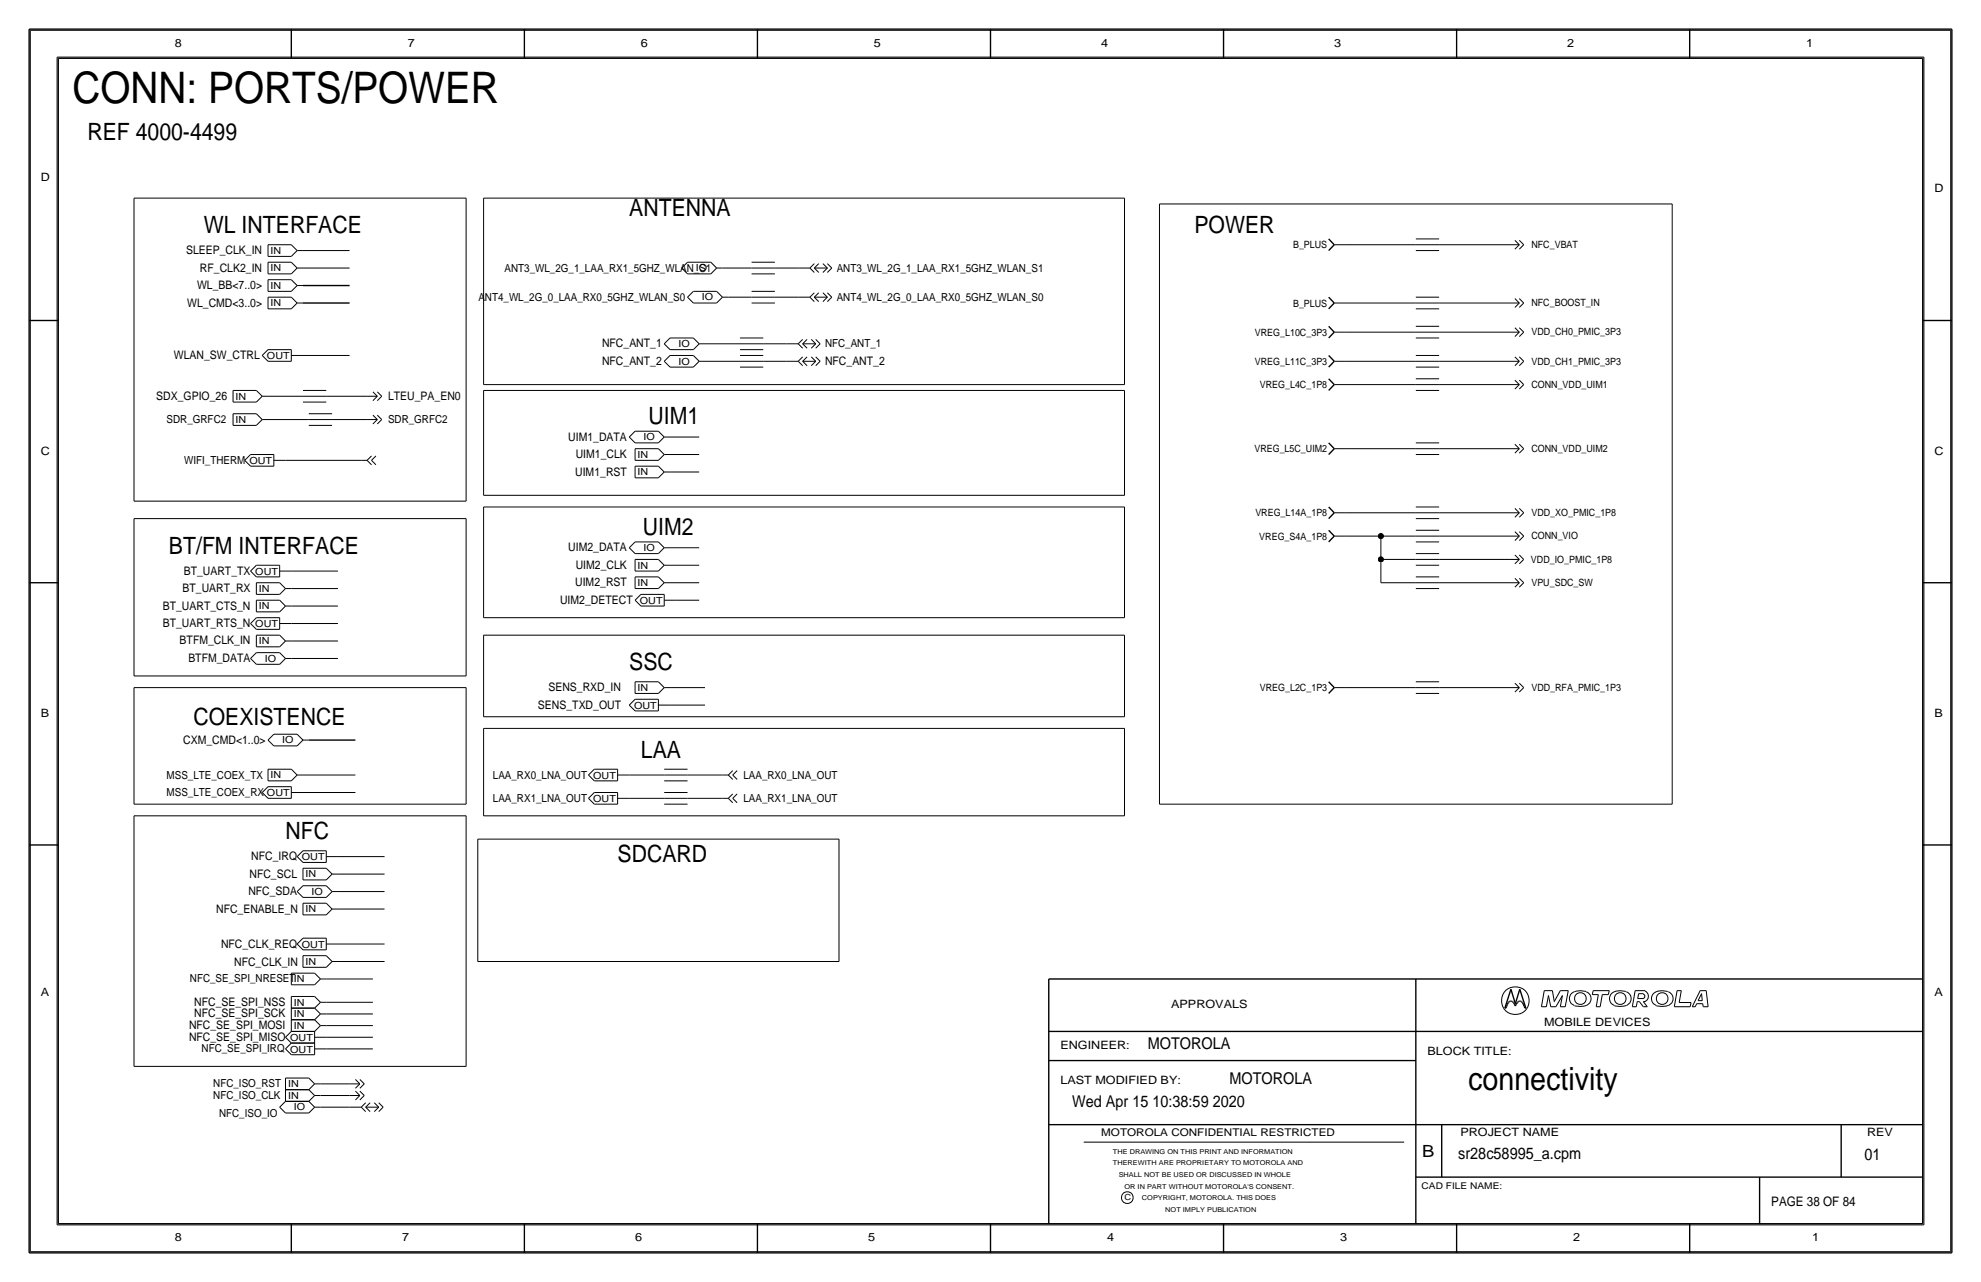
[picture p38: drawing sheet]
<svg xmlns="http://www.w3.org/2000/svg" width="432mm" height="279mm" viewBox="0 0 432 279" stroke-linecap="round" stroke-linejoin="round" font-family="sans-serif">
<defs><g id="words">
<text font-size="9.5" x="15.8" y="22.6">CONN: PORTS/POWER</text>
<text font-size="7" x="320" y="237.5">connectivity</text>
<g font-size="5.2">
<text x="19" y="30.5">REF 4000-4499</text>
<text x="137.2" y="47">ANTENNA</text>
<text x="44.4" y="50.8">WL INTERFACE</text>
<text x="260.4" y="50.8">POWER</text>
<text x="141.4" y="92.4">UIM1</text>
<text x="140.1" y="116.5">UIM2</text>
<text x="36.8" y="120.6">BT/FM INTERFACE</text>
<text x="137.2" y="146">SSC</text>
<text x="42.2" y="157.9">COEXISTENCE</text>
<text x="139.7" y="165.1">LAA</text>
<text x="62.2" y="182.9">NFC</text>
<text x="134.6" y="188">SDCARD</text>
</g>
<text font-size="3.7" x="310" y="252.1">B</text>
<g font-size="3.5">
<text x="250.2" y="228.6">MOTOROLA</text>
<text x="268" y="236.2">MOTOROLA</text>
<text x="233.7" y="241.3">Wed Apr 15 10:38:59 2020</text>
<text x="317.9" y="252.6">sr28c58995_a.cpm</text>
<text x="406.4" y="252.7">01</text>
</g>
<text font-size="2.9" x="386.1" y="262.9">PAGE 38 OF 84</text>
<g font-size="2.6">
<text x="40.6" y="55.4">SLEEP_CLK_IN</text>
<text x="43.6" y="59.2">RF_CLK2_IN</text>
<text x="43" y="63">WL_BB&lt;7..0&gt;</text>
<text x="40.8" y="66.8">WL_CMD&lt;3..0&gt;</text>
<text x="131.2" y="75.7">NFC_ANT_1</text>
<text x="37.9" y="78.2">WLAN_SW_CTRL</text>
<text x="131.2" y="79.5">NFC_ANT_2</text>
<text x="179.8" y="79.5">NFC_ANT_2</text>
<text x="34.1" y="87.3">SDX_GPIO_26</text>
<text x="84.6" y="87.1">LTEU_PA_EN0</text>
<text x="123.9" y="96">UIM1_DATA</text>
<text x="125.5" y="99.8">UIM1_CLK</text>
<text x="125.4" y="103.6">UIM1_RST</text>
<text x="40" y="125.2">BT_UART_TX</text>
<text x="123.9" y="120.1">UIM2_DATA</text>
<text x="125.5" y="124">UIM2_CLK</text>
<text x="39.8" y="129">BT_UART_RX</text>
<text x="122.1" y="131.6">UIM2_DETECT</text>
<text x="125.4" y="127.8">UIM2_RST</text>
<text x="35.5" y="132.8">BT_UART_CTS_N</text>
<text x="35.5" y="136.7">BT_UART_RTS_N</text>
<text x="39.2" y="140.5">BTFM_CLK_IN</text>
<text x="41.1" y="144.3">BTFM_DATA</text>
<text x="117.3" y="154.4">SENS_TXD_OUT</text>
<text x="119.5" y="150.6">SENS_RXD_IN</text>
<text x="39.9" y="162.1">CXM_CMD&lt;1..0&gt;</text>
<text x="54.4" y="191.3">NFC_SCL</text>
<text x="54.8" y="187.5">NFC_IRQ</text>
<text x="54.1" y="195.1">NFC_SDA</text>
<text x="47.1" y="199.1">NFC_ENABLE_N</text>
<text x="48.2" y="206.5">NFC_CLK_REQ</text>
<text x="51" y="210.5">NFC_CLK_IN</text>
<text x="42.3" y="221.7">NFC_SE_SPI_SCK</text>
<text x="42.3" y="219.2">NFC_SE_SPI_NSS</text>
<text x="41.2" y="226.8">NFC_SE_SPI_MISO</text>
<text x="41.2" y="224.3">NFC_SE_SPI_MOSI</text>
</g>
<g font-size="2.5">
<text x="38.1" y="10.2">8</text>
<text x="88.9" y="10.2">7</text>
<text x="139.7" y="10.2">6</text>
<text x="190.5" y="10.2">5</text>
<text x="240" y="10.2">4</text>
<text x="290.8" y="10.2">3</text>
<text x="341.6" y="10.2">2</text>
<text x="393.7" y="10.2">1</text>
<text x="8.9" y="39.4">D</text>
<text x="421.6" y="41.9">D</text>
<text x="8.9" y="99.1">C</text>
<text x="421.6" y="99.1">C</text>
<text x="8.9" y="156.2">B</text>
<text x="421.6" y="156.2">B</text>
<text x="8.9" y="217.2">A</text>
<text x="255.3" y="219.7">APPROVALS</text>
<text x="421.6" y="217.2">A</text>
<text x="336.5" y="223.5">MOBILE DEVICES</text>
<text x="231.1" y="228.6">ENGINEER:</text>
<text x="311.1" y="229.9">BLOCK TITLE:</text>
<text x="231.1" y="236.2">LAST MODIFIED BY:</text>
<text x="318.3" y="247.5">PROJECT NAME</text>
<text x="407" y="247.6">REV</text>
<text x="38.1" y="270.5">8</text>
<text x="87.6" y="270.5">7</text>
<text x="138.4" y="270.5">6</text>
<text x="189.2" y="270.5">5</text>
<text x="241.3" y="270.5">4</text>
<text x="292.1" y="270.5">3</text>
<text x="342.9" y="270.5">2</text>
<text x="395" y="270.5">1</text>
</g>
<g font-size="2.4">
<text x="110" y="59.2">ANT3_WL_2G_1_LAA_RX1_5GHZ_WLAN_S1</text>
<text x="182.4" y="59.2">ANT3_WL_2G_1_LAA_RX1_5GHZ_WLAN_S1</text>
<text x="104.3" y="65.5">ANT4_WL_2G_0_LAA_RX0_5GHZ_WLAN_S0</text>
<text x="182.4" y="65.5">ANT4_WL_2G_0_LAA_RX0_5GHZ_WLAN_S0</text>
<text x="179.8" y="75.7">NFC_ANT_1</text>
<text x="36.3" y="92.2">SDR_GRFC2</text>
<text x="84.6" y="92.2">SDR_GRFC2</text>
<text x="40.1" y="101.1">WIFI_THERM</text>
<text x="36.3" y="169.7">MSS_LTE_COEX_TX</text>
<text x="36.3" y="173.5">MSS_LTE_COEX_RX</text>
<text x="107.4" y="169.7">LAA_RX0_LNA_OUT</text>
<text x="162.1" y="169.7">LAA_RX0_LNA_OUT</text>
<text x="107.4" y="174.8">LAA_RX1_LNA_OUT</text>
<text x="162.1" y="174.8">LAA_RX1_LNA_OUT</text>
<text x="41.4" y="214.1">NFC_SE_SPI_NRESET</text>
<text x="43.9" y="229.4">NFC_SE_SPI_IRQ</text>
<text x="46.5" y="237">NFC_ISO_RST</text>
<text x="46.5" y="239.5">NFC_ISO_CLK</text>
<text x="47.8" y="243.3">NFC_ISO_IO</text>
</g>
<text font-size="2.3" x="240" y="247.6">MOTOROLA CONFIDENTIAL RESTRICTED</text>
<g font-size="2.2">
<text x="281.8" y="54.1">B_PLUS</text>
<text x="333.8" y="54">NFC_VBAT</text>
<text x="281.8" y="66.8">B_PLUS</text>
<text x="333.8" y="66.7">NFC_BOOST_IN</text>
<text x="273.5" y="73.2">VREG_L10C_3P3</text>
<text x="333.8" y="73.1">VDD_CH0_PMIC_3P3</text>
<text x="273.5" y="79.5">VREG_L11C_3P3</text>
<text x="333.8" y="79.4">VDD_CH1_PMIC_3P3</text>
<text x="274.6" y="84.6">VREG_L4C_1P8</text>
<text x="333.8" y="84.5">CONN_VDD_UIM1</text>
<text x="273.4" y="98.6">VREG_L5C_UIM2</text>
<text x="333.8" y="98.5">CONN_VDD_UIM2</text>
<text x="273.6" y="112.5">VREG_L14A_1P8</text>
<text x="333.8" y="112.5">VDD_XO_PMIC_1P8</text>
<text x="274.5" y="117.6">VREG_S4A_1P8</text>
<text x="333.8" y="117.5">CONN_VIO</text>
<text x="333.7" y="122.6">VDD_IO_PMIC_1P8</text>
<text x="333.8" y="127.7">VPU_SDC_SW</text>
<text x="274.6" y="150.6">VREG_L2C_1P3</text>
<text x="333.8" y="150.6">VDD_RFA_PMIC_1P3</text>
</g>
<g font-size="2.1">
<text x="59" y="55.3">IN</text>
<text x="59" y="59.1">IN</text>
<text x="151.7" y="59.1">IO</text>
<text x="59" y="62.9">IN</text>
<text x="153" y="65.5">IO</text>
<text x="59" y="66.8">IN</text>
<text x="147.9" y="75.6">IO</text>
<text x="58.2" y="78.3">OUT</text>
<text x="147.9" y="79.5">IO</text>
<text x="51.4" y="87.1">IN</text>
<text x="51.4" y="92.2">IN</text>
<text x="140.3" y="96">IO</text>
<text x="54.4" y="101.1">OUT</text>
<text x="139" y="99.8">IN</text>
<text x="139" y="103.6">IN</text>
<text x="55.6" y="125.3">OUT</text>
<text x="139" y="123.9">IN</text>
<text x="140.3" y="120.1">IO</text>
<text x="56.4" y="129">IN</text>
<text x="139" y="127.7">IN</text>
<text x="139.5" y="131.6">OUT</text>
<text x="55.6" y="136.7">OUT</text>
<text x="56.4" y="132.8">IN</text>
<text x="56.4" y="140.4">IN</text>
<text x="57.7" y="144.2">IO</text>
<text x="138.2" y="154.5">OUT</text>
<text x="139" y="150.6">IN</text>
<text x="61.5" y="162">IO</text>
<text x="58.2" y="173.5">OUT</text>
<text x="59" y="169.6">IN</text>
<text x="129.3" y="169.7">OUT</text>
<text x="129.3" y="174.8">OUT</text>
<text x="65.8" y="187.5">OUT</text>
<text x="66.6" y="191.2">IN</text>
<text x="67.9" y="195">IO</text>
<text x="66.6" y="198.8">IN</text>
<text x="65.8" y="206.6">OUT</text>
<text x="64.1" y="214.1">IN</text>
<text x="66.6" y="210.3">IN</text>
<text x="64.1" y="221.7">IN</text>
<text x="64.1" y="219.2">IN</text>
<text x="63.3" y="226.9">OUT</text>
<text x="64.1" y="224.2">IN</text>
<text x="63.3" y="229.4">OUT</text>
<text x="62.8" y="239.5">IN</text>
<text x="62.8" y="236.9">IN</text>
<text x="64.1" y="242">IO</text>
</g>
<text font-size="2" x="309.9" y="259.1">CAD FILE NAME:</text>
<text font-size="1.8" x="245.1" y="261.6">C</text>
<g font-size="1.5">
<text x="242.6" y="251.5">THE DRAWING ON THIS PRINT AND INFORMATION</text>
<text x="242.6" y="254">THEREWITH ARE PROPRIETARY TO MOTOROLA AND</text>
<text x="243.8" y="256.5">SHALL NOT BE USED OR DISCUSSED IN WHOLE</text>
<text x="245.1" y="259.1">OR IN PART WITHOUT MOTOROLA'S CONSENT.</text>
<text x="248.9" y="261.6">COPYRIGHT, MOTOROLA. THIS DOES</text>
<text x="254" y="264.2">NOT IMPLY PUBLICATION</text>
</g>
</g></defs>
<g fill="none" stroke="#000" stroke-width=".22">
<path d="M6.6 6.6h418.6zM6.6 6.6v266.2zM12.4 12.4v254.6zM12.4 12.4h407zM419.4 12.4v254.6zM425.2 6.6v266.2zM29.2 43.2h72.4zM29.2 43.2v66zM58.4 53.3h5.1zM58.4 53.3v2.6zM58.4 55.9h5.1zM58.4 57.2h5.1z"/>
<path d="M58.4 57.2v2.5zM58.4 59.7h5.1zM63.5 53.3l1.3 1.3zM63.5 57.2l1.3 1.2zM64.8 54.6h1.2zM64.8 58.4h1.2zM64.8 54.6l-1.3 1.3zM64.8 58.4l-1.3 1.3zM66 54.6h10.2zM66 58.4h10.2zM101.6 43.2v66zM105.4 43.2h139.7z"/>
<path d="M105.4 43.2v40.6zM148.6 58.4l1.3 1.3zM149.9 57.2l-1.3 1.2zM149.9 59.7h5zM149.9 57.2h5zM154.9 57.2l1.3 1.2zM156.2 58.4h1.3zM156.2 58.4l-1.3 1.3zM157.5 58.4h6.3zM163.8 58.4h5.1zM163.8 57.2h5.1zM163.8 59.7h5.1z"/>
<path d="M168.9 58.4h5.1zM174 58.4h2.5zM176.5 58.4l1 1zM176.5 58.4l1-.9zM177.5 58.4l1-.9zM177.5 58.4h2.8zM177.5 58.4l1 1zM179.4 59.4l.9-1zM179.4 57.5l.9 .9zM180.3 57.5l1 .9zM180.3 59.4l1-1zM245.1 43.2v40.6z"/>
<path d="M252.7 44.4h111.8zM252.7 44.4v130.9zM290.8 53.3h2.6zM293.4 53.3h15.2zM308.6 53.3h5.1zM308.6 52.1h5.1zM308.6 54.6h5.1zM313.7 53.3h15.2zM328.9 53.3h2.3zM330.2 54.3l1-1zM330.2 52.4l1 .9zM331.2 52.4l.9 .9z"/>
<path d="M331.2 54.3l.9-1zM364.5 44.4v130.9zM57.1 77.5l1.3 1.2zM58.4 76.2h5.1zM58.4 78.7h5.1zM58.4 64.8h5.1zM58.4 64.8v2.5zM58.4 67.3h5.1zM58.4 61h5.1zM58.4 61v2.5zM58.4 63.5h5.1zM58.4 76.2l-1.2 1.3z"/>
<path d="M63.5 64.8l1.3 1.2zM63.5 61l1.3 1.2zM63.5 77.5h2.5zM63.5 76.2v2.5zM64.8 66h1.2zM64.8 62.2h1.2zM64.8 66l-1.3 1.3zM64.8 62.2l-1.3 1.3zM66 77.5h10.2zM144.8 78.7l1.2 1.3zM144.8 74.9l1.2 1.3zM146 77.5h5.1z"/>
<path d="M146 76.2h5.1zM146 73.7h5.1zM146 77.5l-1.2 1.2zM146 73.7l-1.2 1.2zM149.9 64.8l1.2 1.2zM151.1 66h5.1zM151.1 63.5h5.1zM151.1 63.5l-1.2 1.3zM151.1 77.5l1.3 1.2zM151.1 73.7l1.3 1.2zM152.4 78.7h1.3zM152.4 78.7l-1.3 1.3z"/>
<path d="M152.4 74.9h1.3zM152.4 74.9l-1.3 1.3zM153.7 78.7h7.6zM153.7 74.9h7.6zM156.2 63.5l1.3 1.3zM157.5 64.8h1.2zM157.5 64.8l-1.3 1.2zM158.7 64.8h5.1zM161.3 78.7h5.1zM161.3 77.5h5.1zM161.3 74.9h5.1zM161.3 73.7h5.1z"/>
<path d="M161.3 76.2h5.1zM163.8 64.8h5.1zM163.8 63.5h5.1zM163.8 66h5.1zM166.4 74.9h5.1zM166.4 78.7h5.1zM168.9 64.8h5.1zM171.4 78.7h2.6zM171.4 74.9h2.6zM174 78.7l1 1zM174 74.9l1 1zM174 78.7l1-.9z"/>
<path d="M174 64.8h2.5zM174 74.9l1-.9zM175 78.7l.9 1zM175 74.9l.9 1zM175 78.7l.9-.9zM175 78.7h2.8zM175 74.9l.9-.9zM175 74.9h2.8zM176.5 64.8l1 .9zM176.5 64.8l1-1zM176.8 77.8l1 .9zM176.8 74l1 .9z"/>
<path d="M176.8 79.7l1-1zM176.8 75.9l1-1zM177.5 64.8l1-1zM177.5 64.8h2.8zM177.5 64.8l1 .9zM177.8 77.8l1 .9zM177.8 74l1 .9zM177.8 79.7l1-1zM177.8 75.9l1-1zM179.4 65.7l.9-.9zM179.4 63.8l.9 1zM180.3 63.8l1 1z"/>
<path d="M180.3 65.7l1-.9zM290.8 66h2.6zM290.8 72.4h2.6zM290.8 78.7h2.6zM293.4 78.7h15.2zM293.4 72.4h15.2zM293.4 66h15.2zM308.6 66h5.1zM308.6 64.8h5.1zM308.6 67.3h5.1zM308.6 72.4h5.1zM308.6 71.1h5.1z"/>
<path d="M308.6 73.7h5.1zM308.6 78.7h5.1zM308.6 77.5h5.1zM313.7 66h15.2zM313.7 72.4h15.2zM313.7 78.7h15.2zM328.9 72.4h2.3zM328.9 78.7h2.3zM328.9 66h2.3zM330.2 73.4l1-1zM330.2 79.7l1-1zM330.2 67l1-1z"/>
<path d="M330.2 71.4l1 1zM330.2 77.8l1 .9zM330.2 65.1l1 .9zM331.2 71.4l.9 1zM331.2 77.8l.9 .9zM331.2 65.1l.9 .9zM331.2 73.4l.9-1zM331.2 79.7l.9-1zM331.2 67l.9-1zM50.8 85.1h5.1zM50.8 85.1v2.5zM50.8 87.6h5.1z"/>
<path d="M50.8 90.2h5.1zM50.8 90.2v2.5zM50.8 92.7h5.1zM54.6 99.1h5.1zM54.6 99.1l-1.3 1.2zM55.9 85.1l1.2 1.3zM55.9 90.2l1.2 1.2zM57.1 86.4l-1.2 1.2zM57.1 91.4l-1.2 1.3zM57.2 86.4h1.2zM57.2 91.4h1.2zM58.4 86.4h7.6z"/>
<path d="M58.4 91.4h8.9zM59.7 99.1v2.5zM66 86.4h5.1zM66 85.1h5.1zM66 87.6h5.1zM67.3 91.4h5.1zM67.3 90.2h5.1zM67.3 92.7h5.1zM71.1 86.4h8.9zM72.4 91.4h7.6zM80 91.4h2.2zM80 86.4h2.2z"/>
<path d="M81 99.4l-1 .9zM81.3 92.4l.9-1zM81.3 87.3l.9-.9zM81.3 90.5l.9 .9zM81.3 85.4l.9 1zM81.9 99.4l-.9 .9zM82.2 90.5l1 .9zM82.2 85.4l1 1zM82.2 92.4l1-1zM82.2 87.3l1-.9zM105.4 85.1h139.7zM105.4 85.1v22.9z"/>
<path d="M105.4 83.8h139.7zM137.2 95.2l1.2 1.3zM138.4 96.5h5.1zM138.4 94h5.1zM138.4 94l-1.2 1.3zM138.4 97.8h5.1zM138.4 97.8v2.5zM143.5 94l1.3 1.3zM143.5 97.8l1.3 1.3zM144.8 95.2h1.2zM144.8 95.2l-1.3 1.3zM144.8 99.1l-1.3 1.2z"/>
<path d="M144.8 99.1h1.2zM146 80h5.1zM146 95.2h6.4zM146 99.1h6.4zM161.3 80h5.1zM245.1 85.1v22.8zM290.8 83.8h2.6zM290.8 97.8h2.6zM293.4 97.8h15.2zM293.4 83.8h15.2zM308.6 80h5.1zM308.6 83.8h5.1z"/>
<path d="M308.6 82.5h5.1zM308.6 85.1h5.1zM308.6 97.8h5.1zM308.6 96.5h5.1zM308.6 99.1h5.1zM313.7 83.8h15.2zM313.7 97.8h15.2zM328.9 83.8h2.3zM328.9 97.8h2.3zM330.2 84.8l1-1zM330.2 98.8l1-1zM330.2 82.9l1 .9z"/>
<path d="M330.2 96.8l1 1zM331.2 82.9l.9 .9zM331.2 96.8l.9 1zM331.2 84.8l.9-1zM331.2 98.8l.9-1zM29.2 113h72.4zM29.2 113v34.3zM29.2 109.2h72.4zM53.3 100.3l1.3 1.3zM54.6 101.6h5.1zM59.7 100.3h2.5zM62.2 100.3h16.5z"/>
<path d="M78.7 100.3h1.3zM80 100.3l1 1zM81 100.3l.9 1zM101.6 113v34.3zM105.4 110.5h139.7zM105.4 110.5v24.1zM105.4 107.9h139.7zM137.2 119.4l1.2 1.2zM138.4 118.1h5.1zM138.4 118.1l-1.2 1.3zM138.4 100.3h5.1zM138.4 101.6h5.1z"/>
<path d="M138.4 101.6v2.5zM138.4 104.1h5.1zM143.5 118.1l1.3 1.3zM143.5 101.6l1.3 1.3zM144.8 119.4h1.2zM144.8 119.4l-1.3 1.2zM144.8 102.9l-1.3 1.2zM144.8 102.9h1.2zM146 119.4h6.4zM146 102.9h6.4zM245.1 110.5v24.1zM290.8 116.8h2.6z"/>
<path d="M290.8 111.8h2.6zM293.4 111.8h15.2zM293.4 116.8h7.6zM301 116.8h7.6zM301 116.8v5.1zM308.6 111.8h5.1zM308.6 110.5h5.1zM308.6 113h5.1zM308.6 116.8h5.1zM308.6 115.6h5.1zM308.6 118.1h5.1zM313.7 116.8h15.2z"/>
<path d="M313.7 111.8h15.2zM328.9 111.8h2.3zM328.9 116.8h2.3zM330.2 112.7l1-.9zM330.2 117.8l1-1zM330.2 110.8l1 1zM330.2 115.9l1 .9zM331.2 110.8l.9 1zM331.2 115.9l.9 .9zM331.2 112.7l.9-.9zM331.2 117.8l.9-1zM54.6 135.9l1.3 1.3z"/>
<path d="M54.6 124.5l1.3 1.2zM55.9 134.6l-1.3 1.3zM55.9 130.8h5.1zM55.9 130.8v2.5zM55.9 133.3h5.1zM55.9 127h5.1zM55.9 127v2.5zM55.9 129.5h5.1zM55.9 138.4h5.1zM55.9 138.4v2.6zM55.9 123.2l-1.3 1.3zM55.9 134.6h5.1z"/>
<path d="M55.9 137.2h5.1zM55.9 123.2h5.1zM55.9 125.7h5.1zM61 135.9h2.5zM61 134.6v2.6zM61 130.8l1.2 1.3zM61 127l1.2 1.3zM61 138.4l1.2 1.3zM61 124.5h2.5zM61 123.2v2.5zM62.2 132.1l-1.2 1.2zM62.2 128.3l-1.2 1.2z"/>
<path d="M62.2 139.7l-1.2 1.3zM62.2 132.1h1.3zM62.2 128.3h1.3zM62.2 139.7h1.3zM63.5 139.7h10.2zM63.5 135.9h10.2zM63.5 132.1h10.2zM63.5 128.3h10.2zM63.5 124.5h10.2zM105.4 134.6h139.7zM105.4 138.4h139.7zM105.4 138.4v17.8z"/>
<path d="M138.4 120.7h5.1zM138.4 130.8l1.3 1.3zM138.4 121.9h5.1zM138.4 121.9v2.6zM138.4 124.5h5.1zM138.4 125.7h5.1zM138.4 125.7v2.6zM138.4 128.3h5.1zM139.7 129.5h5.1zM139.7 132.1h5.1zM139.7 129.5l-1.3 1.3zM143.5 121.9l1.3 1.3z"/>
<path d="M143.5 125.7l1.3 1.3zM144.8 130.8h2.5zM144.8 129.5v2.6zM144.8 123.2l-1.3 1.3zM144.8 127l-1.3 1.3zM144.8 123.2h1.2zM144.8 127h1.2zM146 123.2h6.4zM146 127h6.4zM147.3 130.8h5.1zM245.1 138.4v17.8zM301 127h7.6z"/>
<path d="M301 121.9h7.6zM301 121.9v5.1zM308.6 121.9h5.1zM308.6 120.7h5.1zM308.6 123.2h5.1zM308.6 127h5.1zM308.6 125.7h5.1zM308.6 128.3h5.1zM313.7 121.9h15.2zM313.7 127h15.2zM328.9 121.9h2.3zM328.9 127h2.3z"/>
<path d="M330.2 122.9l1-1zM330.2 128l1-1zM330.2 121l1 .9zM330.2 126l1 1zM331.2 121l.9 .9zM331.2 126l.9 1zM331.2 122.9l.9-1zM331.2 128l.9-1zM29.2 147.3h72.4zM29.2 149.9h72.4zM29.2 149.9v25.4zM54.6 143.5l1.3 1.3z"/>
<path d="M55.9 141h5.1zM55.9 142.2l-1.3 1.3zM55.9 144.8h5.1zM55.9 142.2h5.1zM61 142.2l1.2 1.3zM62.2 143.5h1.3zM62.2 143.5l-1.2 1.3zM63.5 143.5h10.2zM101.6 149.9v25.4zM105.4 156.2h139.7zM105.4 158.8h139.7zM105.4 158.8v19z"/>
<path d="M137.2 153.7l1.2 1.2zM138.4 152.4h5.1zM138.4 154.9h5.1zM138.4 148.6h5.1zM138.4 148.6v2.5zM138.4 151.1h5.1zM138.4 152.4l-1.2 1.3zM143.5 148.6l1.3 1.3zM143.5 153.7h2.5zM143.5 152.4v2.5zM144.8 149.9l-1.3 1.2zM144.8 149.9h1.2z"/>
<path d="M146 153.7h7.7zM146.1 149.9h7.6zM245.1 158.8v19zM290.8 149.9h2.6zM293.4 149.9h15.2zM308.6 149.9h5.1zM308.6 148.6h5.1zM308.6 151.1h5.1zM313.7 149.9h15.2zM328.9 149.9h2.3zM330.2 150.8l1-.9zM330.2 148.9l1 1z"/>
<path d="M331.2 148.9l.9 1zM331.2 150.8l.9-.9zM29.2 175.3h72.4zM29.2 177.8h72.4zM29.2 177.8v54.6zM57.1 172.7l1.3 1.3zM58.4 171.4h5.1zM58.4 174h5.1zM58.4 161.3l1.3 1.3zM58.4 171.4l-1.2 1.3zM58.4 167.6h5.1zM58.4 167.6v2.6z"/>
<path d="M58.4 170.2h5.1zM59.7 160l-1.3 1.3zM59.7 162.6h5.1zM59.7 160h5.1zM63.5 172.7h2.5zM63.5 171.5v2.5zM63.5 167.6l1.3 1.3zM64.8 168.9h1.2zM64.8 160l1.2 1.3zM64.8 168.9l-1.3 1.3zM66 172.7h11.5zM66 168.9h11.5z"/>
<path d="M66 161.3h1.3zM66 161.3l-1.2 1.3zM101.6 177.8v54.6zM105.4 177.8h139.7zM128.3 168.9l1.2 1.3zM128.3 174l1.2 1.3zM129.5 167.6h5.1zM129.5 170.2h5.1zM129.5 172.7h5.1zM129.5 175.3h5.1zM129.5 167.6l-1.2 1.3zM129.5 172.7l-1.2 1.3z"/>
<path d="M134.6 168.9h2.6zM134.6 167.6v2.6zM134.6 174h2.6zM134.6 172.7v2.6zM137.2 168.9h7.6zM137.2 174h7.6zM144.8 174h5.1zM144.8 172.7h5.1zM144.8 175.3h5.1zM144.8 168.9h5.1zM144.8 167.6h5.1zM144.8 170.2h5.1z"/>
<path d="M149.9 174h7.6zM149.9 168.9h7.6zM157.5 174h1.2zM157.5 168.9h1.2zM158.7 174l1 1zM158.7 168.9l1 1zM159.7 174l1 1zM159.7 173l-1 1zM159.7 168.9l1 1zM159.7 167.9l-1 1zM160.7 173l-1 1zM160.7 167.9l-1 1z"/>
<path d="M252.7 175.3h111.8zM64.8 186.7l1.2 1.3zM64.8 194.3l1.2 1.3zM66 185.4l-1.2 1.3zM66 189.2h5.1zM66 189.2v2.6zM66 191.8h5.1zM66 196.8h5.1zM66 196.8v2.6zM66 199.4h5.1zM66 193l-1.2 1.3zM66 185.4h5.1z"/>
<path d="M66 188h5.1zM66 195.6h5.1zM66 193h5.1zM71.1 186.7h2.6zM71.1 185.4v2.6zM71.1 189.2l1.3 1.3zM71.1 196.8l1.3 1.3zM71.1 193l1.3 1.3zM72.4 190.5l-1.3 1.3zM72.4 198.1l-1.3 1.3zM72.4 194.3h1.3zM72.4 194.3l-1.3 1.3z"/>
<path d="M72.4 190.5h1.3zM72.4 198.1h1.3zM73.7 186.7h10.1zM73.7 190.5h10.1zM73.7 198.1h10.1zM73.7 194.3h10.1zM104.1 182.9h78.8zM104.1 182.9v26.6zM182.9 182.9v26.6zM63.5 212.1h5.1zM63.5 212.1v2.5zM63.5 214.6h5.1z"/>
<path d="M63.5 219.7h5.1zM63.5 219.7v2.5zM63.5 217.2h5.1zM63.5 217.2v2.5zM64.8 205.7l1.2 1.3zM66 208.3h5.1zM66 208.3v2.5zM66 210.8h5.1zM66 204.5l-1.2 1.2zM66 204.5h5.1zM66 207h5.1zM68.6 212.1l1.2 1.3z"/>
<path d="M68.6 219.7l1.2 1.3zM68.6 217.2l1.2 1.2zM69.8 213.4l-1.2 1.2zM69.8 218.4l-1.2 1.3zM69.9 213.4h1.2zM69.9 218.4h1.2zM71.1 213.4h10.2zM71.1 218.4h10.2zM71.1 208.3l1.3 1.2zM71.1 205.7h2.6zM71.1 204.5v2.5zM72.4 209.5l-1.3 1.3z"/>
<path d="M72.4 209.5h1.3zM73.7 209.5h10.1zM73.7 205.7h10.1zM104.1 209.5h78.8zM336 219.4h1.1zM336.6 215.9h1.8zM336.6 215.9l-.6 3.5zM337.5 217l-.4 2.4zM337.5 217l.5 2.4zM338 219.4h1.1zM338.4 215.9l.4 2.4zM340.1 219.4h1.1z"/>
<path d="M340.1 215.9h1.7zM340.1 215.9l-1.3 2.4zM340.6 217l-1.5 2.4zM340.6 217l-.5 2.4zM341.8 215.9l-.6 3.5zM343.1 216.2a1.6 1.6 0 0 0-1 1.5 1.6 1.6 0 0 0 1.1 1.5M345.7 216.1h-.2a4 4 0 0 0-2.3 .1M345.7 216.2a1.59 1.59 0 0 1 1.1 1.5 1.59 1.59 0 0 1-1.1 1.5l-1.4 .1-1.1-.1M347.1 216.8h1.3zM347.3 215.9l-.2 .9zM347.3 215.9h3.5zM347.9 219.4h.9z"/>
<path d="M348.4 216.8l-.5 2.6zM349.2 216.8l-.4 2.6zM349.2 216.8h1.4zM350.8 215.9l-.2 .9zM354.4 216.1a3.1 3.1 0 0 0-3.3 .7 1.62 1.62 0 0 0 .8 2.4M354.4 219.2l-1.4 .1-1.1-.1M354.5 216.2a1.59 1.59 0 0 1 1 1.5 1.59 1.59 0 0 1-1 1.5M355.8 219.4h.9zM356.4 215.9l-.6 3.5zM356.4 215.9h2.2zM356.9 218.3l-.2 1.1zM356.9 218.3h.4z"/>
<path d="M357 217.6h1.2zM357.2 216.6l-.2 1zM357.2 216.6h1zM357.3 218.3l.9 1.1zM358.1 216.7a.5 .5 0 0 1 .4 .4 .5 .5 0 0 1-.4 .5M358.2 219.4h.9zM358.2 218.3l.9 1.1zM358.2 218.3h.4zM358.5 216a1.24 1.24 0 0 1 .8 1.1 1.24 1.24 0 0 1-.8 1.2M363.5 216.1a3.1 3.1 0 0 0-3.3 .7 1.62 1.62 0 0 0 .8 2.4M363.6 219.2l-1.4 .1-1.2-.1M363.6 216.2a1.59 1.59 0 0 1 1.1 1.5 1.59 1.59 0 0 1-1.1 1.5"/>
<path d="M364.9 219.4h3.5zM365.6 215.9l-.7 3.5zM365.6 215.9h.9zM366 218.5h2.6zM366.5 215.9l-.5 2.6zM368.6 218.5l-.2 .9zM368.9 219.4h.6zM369.8 218.7h1.3zM369.8 218.7l-.3 .7zM370.1 218.1h.9zM370.6 215.9l-1.7 3.5zM370.6 215.9h1.3z"/>
<path d="M370.9 216.6l-.8 1.5zM370.9 216.6l.1 1.5zM371.1 218.7l.1 .7zM371.2 219.4h1.1zM371.9 215.9l.4 3.5zM29.2 232.4h72.4zM62.2 237.5h5.1zM62.2 237.5v2.5zM62.2 234.9h5.1zM62.2 234.9v2.6zM62.2 228.6l1.3 1.3zM62.2 226.1l1.3 1.2z"/>
<path d="M63.5 227.3h5.1zM63.5 229.9h5.1zM63.5 224.8h5.1zM63.5 227.3l-1.3 1.3zM63.5 224.8l-1.3 1.3zM63.5 222.2h5.1zM63.5 222.2v2.6zM67.3 237.5l1.3 1.3zM67.3 234.9l1.3 1.3zM68.6 238.8l-1.3 1.2zM68.6 236.2l-1.3 1.3zM68.6 228.6h2.5z"/>
<path d="M68.6 227.3v2.6zM68.6 226.1h2.5zM68.6 224.8v2.5zM68.6 222.2l1.2 1.3zM68.6 238.8h1.2zM68.6 236.2h1.2zM69.8 236.2h6.4zM69.8 238.8h6.4zM69.8 223.5l-1.2 1.3zM69.8 221l-1.2 1.2zM69.9 223.5h1.2zM69.9 221h1.2z"/>
<path d="M71.1 228.6h10.2zM71.1 226.1h10.2zM71.1 223.5h10.2zM71.1 221h10.2zM76.2 238.8h2.2zM76.2 236.2h2.2zM77.5 237.8l.9 1zM77.5 235.3l.9 .9zM77.5 239.7l.9-.9zM77.5 237.2l.9-1zM78.4 239.7l1-.9zM78.4 237.2l1-1z"/>
<path d="M78.4 237.8l1 1zM78.4 235.3l1 .9zM61 241.3l1.2 1.3zM62.2 240l-1.2 1.3zM62.2 240h5.1zM62.2 242.6h5.1zM67.3 240l1.3 1.3zM68.6 241.3h1.2zM68.6 241.3l-1.3 1.3zM69.8 241.3h6.4zM76.2 241.3h2.5zM78.7 241.3l1-1z"/>
<path d="M78.7 241.3l1 1zM79.7 241.3l1 1zM79.7 241.3l1-1zM79.7 241.3h2.9zM81.6 240.3l.9 1zM81.6 242.3l1-1zM82.5 240.3l1 1zM82.5 242.3l1-1zM236.2 248.9h69.9zM6.6 272.8h418.6zM12.4 267h407z"/>
<circle cx="330.3" cy="218.1" r="3"/>
<circle cx="344.5" cy="217.6" r="1.28"/>
<circle cx="353.2" cy="217.6" r="1.28"/>
<circle cx="362.3" cy="217.6" r="1.28"/>
<circle cx="245.7" cy="261" r="1.28"/>
</g>
<g fill="none" stroke="#000" stroke-width=".3">
<path d="M6.3 6.4v266.7zM6.4 6.4h419zM12.7 12.7h406.4zM12.7 12.7v254zM63.5 6.4v6.3zM114.3 6.4v6.3zM165.1 6.4v6.3zM215.9 6.3v6.4zM266.7 6.4v6.3zM317.5 6.4v6.3zM368.3 6.4v6.3zM419.1 12.7v254z"/>
<path d="M425.4 6.4v266.7zM289.6 52.1l1.2 1.2zM290.8 53.3l-1.2 1.3zM6.3 69.8h6.4zM66 66h10.2zM66 62.2h10.2zM289.6 64.8l1.2 1.2zM289.6 71.1l1.2 1.3zM289.6 77.5l1.2 1.2zM290.8 66l-1.2 1.3zM290.8 72.4l-1.2 1.3zM290.8 78.7l-1.2 1.3z"/>
<path d="M419.1 69.8h6.3zM289.6 82.5l1.2 1.3zM289.6 96.5l1.2 1.3zM290.8 83.8l-1.2 1.3zM290.8 97.8l-1.2 1.3zM289.6 115.6l1.2 1.2zM289.6 110.5l1.2 1.3zM290.8 116.8l-1.2 1.3zM290.8 111.8l-1.2 1.2zM6.3 127h6.4zM419.1 127h6.3zM289.6 148.6l1.2 1.3z"/>
<path d="M290.8 149.9l-1.2 1.2zM67.3 161.3h10.2zM6.3 184.1h6.4zM419.1 184.1h6.3zM228.6 213.4v53.3zM228.6 213.4h190.5zM308.6 213.4v53.3zM328 219.7h.2zM328.4 219.4l-.2 .3zM328.6 218.8l-.2 .6zM328.8 218.5l-.2 .3zM329 218.3l.2-.1z"/>
<path d="M329 218.3l-.2 .2zM329.2 218.2h.2zM329.3 215.6l-1.3 4.1zM329.3 215.6l1 3.1zM329.4 218.2l.2 .1zM329.6 218.3l.3 .2zM329.9 218.5l.2 .3zM330.1 218.8l.2 .5zM330.5 218.8l-.2 .5zM330.8 218.5l-.3 .3zM331 218.3l-.2 .2zM331 218.3l.2-.1z"/>
<path d="M331.2 218.2h.2zM331.3 215.6l1.3 4.1zM331.3 215.6l-1 3.1zM331.4 218.2l.2 .1zM331.6 218.3l.2 .2zM331.8 218.5l.2 .3zM332 218.8l.3 .6zM332.3 219.4l.1 .3zM332.4 219.7h.2zM228.6 231.1h80zM228.6 224.8h190.5zM228.6 245.1h190.5z"/>
<path d="M308.6 256.5h110.5zM314.2 245.1v11.4zM383.5 256.5v10.2zM401.3 245.1v11.4zM6.4 273h419zM12.7 266.7h406.4zM63.5 266.7v6.4zM114.3 266.7v6.4zM165.1 266.7v6.4zM215.9 266.7v6.3zM266.7 266.7v6.4zM317.5 266.7v6.4z"/>
<path d="M368.3 266.7v6.4z"/>
</g>
<g fill="#000" stroke="#000" stroke-width=".22">
<circle cx="301" cy="116.8" r=".56"/>
<circle cx="301" cy="121.9" r=".56"/>
</g>
<use href="#words"/>
</svg>
